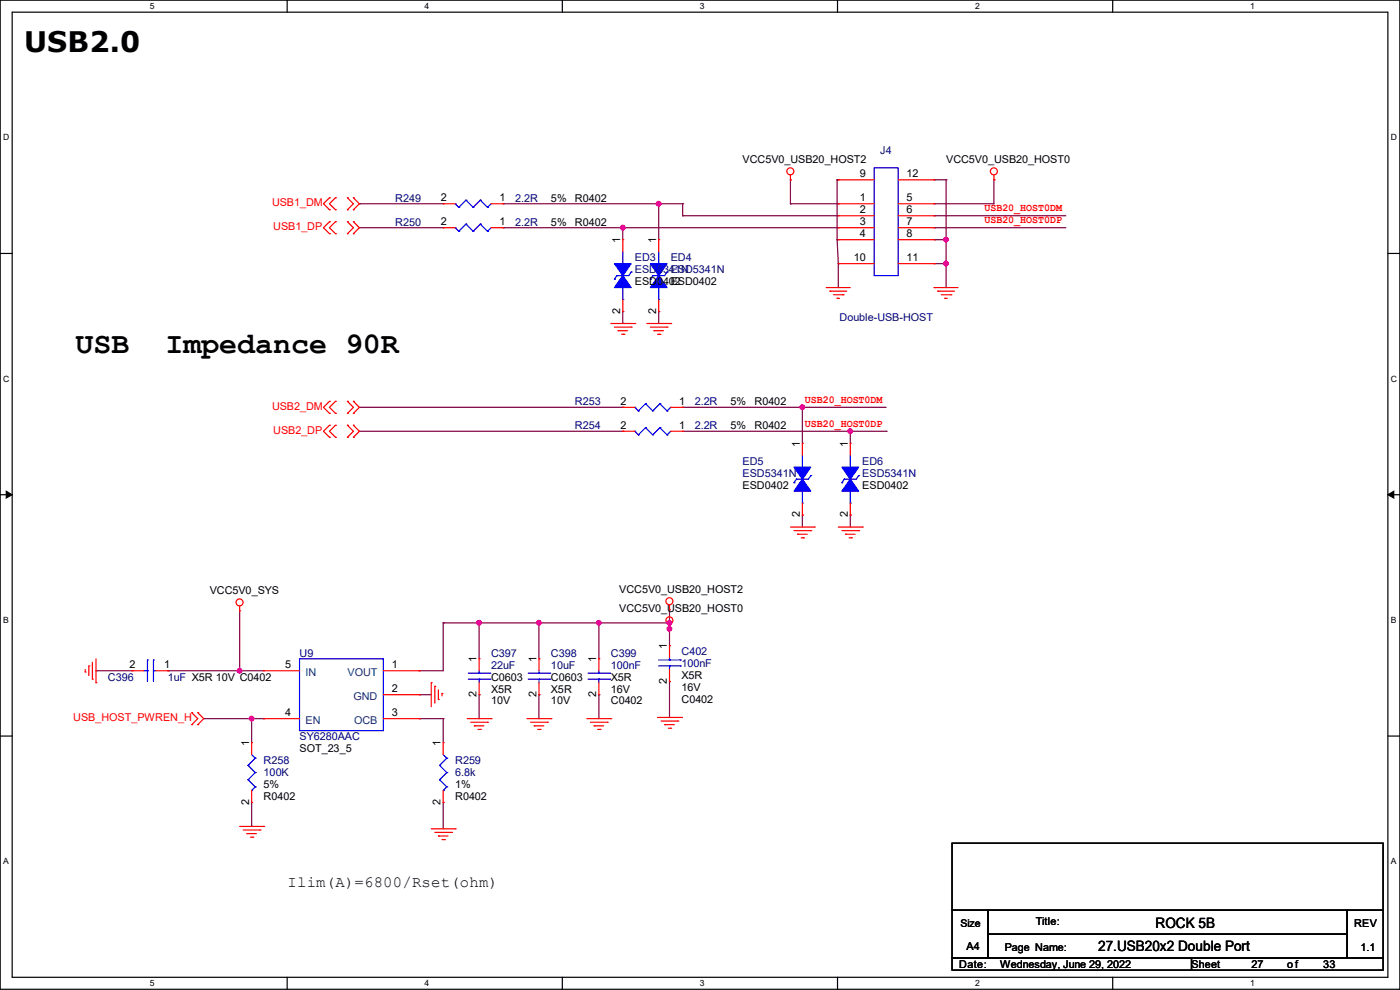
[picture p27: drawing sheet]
<svg xmlns="http://www.w3.org/2000/svg" width="297mm" height="210mm" viewBox="0 0 297 210" stroke-linecap="round" stroke-linejoin="round" font-family="sans-serif">
<defs><g id="words">
<g font-size="6.3">
<text x="16" y="74.9">USB</text>
<text x="35.1" y="74.9">Impedance 90R</text>
</g>
<text font-size="6" x="5.1" y="11.1">USB2.0</text>
<text font-size="3.3" x="61" y="188.1">Ilim(A)=6800/Rset(ohm)</text>
<g font-size="3">
<text x="245.2" y="196.9">ROCK 5B</text>
<text x="233" y="201.7">27.USB20x2 Double Port</text>
</g>
<g font-size="2.3">
<text x="157.5" y="34.6">VCC5V0_USB20_HOST2</text>
<text x="200.7" y="34.6">VCC5V0_USB20_HOST0</text>
<text x="182.4" y="37.6">9</text>
<text x="192.3" y="37.6">12</text>
<text x="93.5" y="42.7">2</text>
<text x="93.5" y="47.8">2</text>
<text x="106" y="42.7">1</text>
<text x="106" y="47.8">1</text>
<text x="116.9" y="42.8">5%</text>
<text x="116.9" y="47.8">5%</text>
<text x="122" y="42.8">R0402</text>
<text x="122" y="47.8">R0402</text>
<text x="182.4" y="42.7">1</text>
<text x="182.4" y="45.2">2</text>
<text x="182.4" y="47.8">3</text>
<text x="192.3" y="42.7">5</text>
<text x="192.3" y="45.2">6</text>
<text x="192.3" y="47.8">7</text>
<text x="131.6" y="51.6" transform="rotate(-90 131.6 51.6)">1</text>
<text x="139.2" y="51.6" transform="rotate(-90 139.2 51.6)">1</text>
<text x="182.4" y="50.3">4</text>
<text x="192.3" y="50.3">8</text>
<text x="181.2" y="55.4">10</text>
<text x="192.3" y="55.4">11</text>
<text x="134.7" y="60.5">ESD0402</text>
<text x="142.3" y="60.5">ESD0402</text>
<text x="131.6" y="66.6" transform="rotate(-90 131.6 66.6)">2</text>
<text x="139.2" y="66.6" transform="rotate(-90 139.2 66.6)">2</text>
<text x="131.6" y="85.9">2</text>
<text x="144.1" y="85.9">1</text>
<text x="155" y="85.9">5%</text>
<text x="160.1" y="85.9">R0402</text>
<text x="131.6" y="90.9">2</text>
<text x="144.1" y="90.9">1</text>
<text x="155" y="91">5%</text>
<text x="160.1" y="91">R0402</text>
<text x="169.7" y="94.8" transform="rotate(-90 169.7 94.8)">1</text>
<text x="179.8" y="94.8" transform="rotate(-90 179.8 94.8)">1</text>
<text x="157.5" y="103.7">ESD0402</text>
<text x="182.9" y="103.7">ESD0402</text>
<text x="169.7" y="109.8" transform="rotate(-90 169.7 109.8)">2</text>
<text x="179.8" y="109.8" transform="rotate(-90 179.8 109.8)">2</text>
<text x="131.4" y="125.8">VCC5V0_USB20_HOST2</text>
<text x="44.5" y="126.1">VCC5V0_SYS</text>
<text x="131.4" y="129.9">VCC5V0_USB20_HOST0</text>
<text x="141.5" y="137.7" transform="rotate(-90 141.5 137.7)">1</text>
<text x="27.5" y="141.7">2</text>
<text x="34.8" y="141.7">1</text>
<text x="60.5" y="141.7">5</text>
<text x="83.1" y="141.7">1</text>
<text x="101.1" y="140.5" transform="rotate(-90 101.1 140.5)">1</text>
<text x="113.8" y="140.5" transform="rotate(-90 113.8 140.5)">1</text>
<text x="126.5" y="140.5" transform="rotate(-90 126.5 140.5)">1</text>
<text x="83.1" y="146.8">2</text>
<text x="101.1" y="147.9" transform="rotate(-90 101.1 147.9)">2</text>
<text x="104.2" y="144.4">C0603</text>
<text x="104.2" y="146.9">X5R</text>
<text x="104.2" y="149.4">10V</text>
<text x="113.8" y="147.9" transform="rotate(-90 113.8 147.9)">2</text>
<text x="116.9" y="144.4">C0603</text>
<text x="116.9" y="146.9">X5R</text>
<text x="116.9" y="149.4">10V</text>
<text x="126.5" y="147.9" transform="rotate(-90 126.5 147.9)">2</text>
<text x="129.6" y="149.4">C0402</text>
<text x="129.6" y="144.4">X5R</text>
<text x="129.6" y="146.9">16V</text>
<text x="141.5" y="145.1" transform="rotate(-90 141.5 145.1)">2</text>
<text x="144.6" y="149.2">C0402</text>
<text x="144.6" y="144.1">X5R</text>
<text x="144.6" y="146.6">16V</text>
<text x="60.5" y="151.9">4</text>
<text x="83.1" y="151.9">3</text>
<text x="52.8" y="158.3" transform="rotate(-90 52.8 158.3)">1</text>
<text x="63.5" y="159.6">SOT_23_5</text>
<text x="93.5" y="158.3" transform="rotate(-90 93.5 158.3)">1</text>
<text x="55.9" y="167.2">5%</text>
<text x="96.6" y="167.2">1%</text>
<text x="52.8" y="170.7" transform="rotate(-90 52.8 170.7)">2</text>
<text x="55.9" y="169.8">R0402</text>
<text x="93.5" y="170.7" transform="rotate(-90 93.5 170.7)">2</text>
<text x="96.6" y="169.8">R0402</text>
<text x="219.7" y="196.2">Title:</text>
<text x="287.3" y="196.7">REV</text>
<text x="205" y="201.5">A4</text>
<text x="213.1" y="201.8">Page Name:</text>
<text x="288.6" y="201.8">1.1</text>
<text x="203.5" y="205.3">Date:</text>
<text x="212.1" y="205.3">Wednesday, June 29, 2022</text>
<text x="252.8" y="205.3">Sheet</text>
<text x="265.5" y="205.3">27</text>
<text x="273.1" y="205.3">of</text>
<text x="280.7" y="205.3">33</text>
</g>
<g font-size="2.3" fill="#000080">
<text x="186.7" y="32.6">J4</text>
<text x="83.9" y="42.8">R249</text>
<text x="83.9" y="47.8">R250</text>
<text x="109.3" y="42.8">2.2R</text>
<text x="109.3" y="47.8">2.2R</text>
<text x="134.7" y="55.5">ED3</text>
<text x="134.7" y="58">ESD5341N</text>
<text x="142.3" y="55.5">ED4</text>
<text x="142.3" y="58">ESD5341N</text>
<text x="178.1" y="68.2">Double-USB-HOST</text>
<text x="122" y="85.9">R253</text>
<text x="147.4" y="85.9">2.2R</text>
<text x="122" y="91">R254</text>
<text x="147.4" y="91">2.2R</text>
<text x="157.5" y="98.6">ED5</text>
<text x="157.5" y="101.2">ESD5341N</text>
<text x="182.9" y="98.6">ED6</text>
<text x="182.9" y="101.2">ESD5341N</text>
<text x="63.5" y="139.3">U9</text>
<text x="104.2" y="139.3">C397</text>
<text x="104.2" y="141.8">22uF</text>
<text x="116.9" y="139.3">C398</text>
<text x="116.9" y="141.8">10uF</text>
<text x="129.6" y="139.3">C399</text>
<text x="129.6" y="141.8">100nF</text>
<text x="144.6" y="139">C402</text>
<text x="144.6" y="141.6">100nF</text>
<text x="22.9" y="144.4">C396</text>
<text x="35.6" y="144.4">1uF X5R 10V C0402</text>
<text x="63.5" y="157.1">SY6280AAC</text>
<text x="55.9" y="162.1">R258</text>
<text x="55.9" y="164.7">100K</text>
<text x="96.6" y="162.1">R259</text>
<text x="96.6" y="164.7">6.8k</text>
</g>
<g font-size="2.3" fill="#f00">
<text x="57.7" y="43.8">USB1_DM</text>
<text x="208.8" y="44.8">USB20_HOST0DM</text>
<text x="208.8" y="47.4">USB20_HOST0DP</text>
<text x="58" y="48.9">USB1_DP</text>
<text x="57.7" y="87">USB2_DM</text>
<text x="170.7" y="85.5">USB20_HOST0DM</text>
<text x="58" y="92">USB2_DP</text>
<text x="170.7" y="90.6">USB20_HOST0DP</text>
<text x="15.5" y="153">USB_HOST_PWREN_H</text>
</g>
<g font-size="2.3" fill="#004080">
<text x="64.8" y="143.3">IN</text>
<text x="73.7" y="143.3">VOUT</text>
<text x="75" y="148.4">GND</text>
<text x="64.8" y="153.5">EN</text>
<text x="75.1" y="153.5">OCB</text>
</g>
<text font-size="2.2" x="203.7" y="196.6">Size</text>
<g font-size="1.8">
<text x="31.8" y="1.9">5</text>
<text x="90.1" y="1.9">4</text>
<text x="148.5" y="1.9">3</text>
<text x="206.8" y="1.9">2</text>
<text x="265.2" y="1.9">1</text>
<text x=".7" y="29.8">D</text>
<text x="295.1" y="29.8">D</text>
<text x=".7" y="80.9">C</text>
<text x="295.1" y="80.9">C</text>
<text x=".7" y="132.1">B</text>
<text x="295.1" y="132.1">B</text>
<text x=".7" y="183.3">A</text>
<text x="295.1" y="183.3">A</text>
<text x="31.8" y="209.2">5</text>
<text x="90.1" y="209.2">4</text>
<text x="148.5" y="209.2">3</text>
<text x="206.8" y="209.2">2</text>
<text x="265.2" y="209.2">1</text>
</g>
</g></defs>
<path d="M0 0h297v209.8h-297zM2.6 2.6h291.8v204.7h-291.8z" fill="none" stroke="#000" stroke-width=".25"/>
<g fill="#fff">
<path d="M31.7 .3h1v2h-1z"/>
<path d="M31.7 207.6h1v2h-1z"/>
</g>
<path d="M60.9 0v2.6M60.9 207.3v2.5" fill="none" stroke="#000" stroke-width=".25"/>
<g fill="#fff">
<path d="M90.1 .3h1v2h-1z"/>
<path d="M90.1 207.6h1v2h-1z"/>
</g>
<path d="M119.3 0v2.6M119.3 207.3v2.5" fill="none" stroke="#000" stroke-width=".25"/>
<g fill="#fff">
<path d="M148.5 .3h.9v2h-.9z"/>
<path d="M148.5 207.6h.9v2h-.9z"/>
</g>
<path d="M177.7 0v2.6M177.7 207.3v2.5" fill="none" stroke="#000" stroke-width=".25"/>
<g fill="#fff">
<path d="M206.8 .3h1v2h-1z"/>
<path d="M206.8 207.6h1v2h-1z"/>
</g>
<path d="M236.1 0v2.6M236.1 207.3v2.5" fill="none" stroke="#000" stroke-width=".25"/>
<g fill="#fff">
<path d="M265.2 .3h1v2h-1z"/>
<path d="M265.2 207.6h1v2h-1z"/>
<path d="M.7 28.2h1.2v1.9h-1.2z"/>
<path d="M295.1 28.2h1.2v1.9h-1.2z"/>
<path d="M.7 79.3h1.2v2h-1.2z"/>
<path d="M295.1 79.3h1.2v2h-1.2z"/>
</g>
<path d="M0 53.8h2.6M294.4 53.8h2.6" fill="none" stroke="#000" stroke-width=".25"/>
<g fill="#fff">
<path d="M.7 130.5h1.2v2h-1.2z"/>
<path d="M295.1 130.5h1.1v2h-1.1z"/>
</g>
<path d="M0 104.9h2.6M294.4 104.9h2.6" fill="none" stroke="#000" stroke-width=".25"/>
<path d="M1.3 104.2l1.3 .7-1.3 .8zM294.4 104.9l1.3-.7v1.5z" fill="#000" stroke="#000" stroke-width=".21"/>
<g fill="#fff">
<path d="M.7 181.7h1.2v2h-1.2z"/>
<path d="M295.1 181.7h1.1v2h-1.1z"/>
</g>
<path d="M0 156.1h2.6M294.4 156.1h2.6M202 178.9h91.4v14.2h-91.4zM202 193.1h7.6v10.1h-7.6zM209.6 193.1h76.2v5.1h-76.2zM209.6 198.2h76.2v5h-76.2zM285.8 193.1h7.6v10.1h-7.6zM202 203.2h50.8v2.6h-50.8zM252.8 203.2h40.6v2.6h-40.6z" fill="none" stroke="#000" stroke-width=".25"/>
<g fill="none" stroke="#800040" stroke-width=".25">
<path d="M167.7 38.1h.1M167.7 38.1v5.1M177.6 38.1h.1M177.6 38.1h.2M177.6 38.1v12.7M198.2 38.1h.1M198.2 38.1h2.5M200.7 38.1h.1M200.7 38.1v22.9M210.9 38.1h.1M210.9 38.1v5.1h-12.7M76.2 43.2h.1"/>
<path d="M76.2 48.3h17.8M76.2 43.2h17.8M94 48.3h.1M106.7 43.2h.1M106.7 48.3h.1M106.7 48.3h71.1M106.7 43.2h38.1M132.1 48.3h.1M132.1 48.3v2.5M139.7 43.2h.1M139.7 43.2v7.6M144.8 45.8h.1"/>
<path d="M144.8 43.2h.1M144.8 45.8h33M144.8 43.2v2.6M167.7 43.2h.1M167.7 43.2h10.1M177.6 50.8h.1M177.6 50.8l.2 5.1M177.6 50.8h.2M177.8 55.9h.1M177.8 55.9v5.1M198.2 50.8h.1M198.2 55.9h.1"/>
<path d="M198.2 43.2h.1M198.2 45.8h.1M198.2 48.3h.1M198.2 48.3h27.9M198.2 50.8h2.5M198.2 45.8h27.9M198.2 55.9h2.5M200.7 50.8h.1M200.7 55.9h.1M132.1 66.1h.1M132.1 66.1v2.5M139.7 66.1h.1"/>
<path d="M139.7 66.1v2.5M76.2 86.4h55.9M76.2 91.5h55.9M132.1 86.4h.1M132.1 91.5h.1M144.8 86.4h.1M144.8 86.4h43.2M144.8 91.5h43.2M170.2 86.4h.1M170.2 86.4v7.6M180.4 91.5h.1M180.4 91.5v2.5"/>
<path d="M188 91.5h.1M170.2 109.3h.1M170.2 109.3v2.5M180.4 109.3h.1M180.4 109.3v2.5M50.8 129.6v12.7M94 132.1h.1M94 132.1h48M94 132.1v10.2h-5.1M101.6 132.1h.1M101.6 132.1v7.6M114.3 132.1h.1"/>
<path d="M114.3 132.1v7.6M127 132.1h.1M127 132.1v7.6M142 133.4h.1M142 132.1h.1M142 136.9h.1M142 129.3v7.6M20.4 142.3h.1M20.4 142.3h7.6M35.6 142.3h.1M35.6 142.3h20.3M43.2 152.4h12.7"/>
<path d="M50.8 142.3h.1M53.4 152.4h.1M53.4 152.4v5.1M55.9 152.4h.1M88.9 142.3h.1M88.9 152.4h.1M88.9 147.4h.1M88.9 152.4h5.1M88.9 147.4h2.6M94 152.4h.1M94 152.4v5.1M101.6 147.4h.1"/>
<path d="M101.6 147.4v5M114.3 147.4h.1M114.3 147.4v5M127 147.4h.1M127 147.4v5M142 144.6h.1M142 144.6v7.6M53.4 175.3h.1M53.4 170.2v5.1M94 170.2h.1M94 170.2v5.6"/>
</g>
<g fill="#f0f" stroke="#f0f" stroke-width=".25">
<circle cx="127" cy="132.1" r=".49"/>
<circle cx="50.8" cy="142.3" r=".49"/>
<circle cx="101.6" cy="132.1" r=".49"/>
<circle cx="139.7" cy="43.2" r=".49"/>
<circle cx="170.2" cy="86.4" r=".49"/>
<circle cx="114.3" cy="132.1" r=".49"/>
<circle cx="53.4" cy="152.4" r=".49"/>
<circle cx="200.7" cy="55.9" r=".49"/>
<circle cx="200.7" cy="50.8" r=".49"/>
<circle cx="132.1" cy="48.3" r=".49"/>
<circle cx="180.4" cy="91.5" r=".49"/>
<circle cx="142" cy="133.4" r=".49"/>
<circle cx="142" cy="132.1" r=".49"/>
</g>
<g fill="none" stroke="#f00" stroke-width=".25">
<path d="M167.7 38.1h.1M167.7 37.1v1M177.8 38.1h.1M177.8 38.1h7.7M190.5 38.1h7.7M198.2 38.1h.1M210.9 38.1h.1M210.9 37.1v1M69.9 49.6h.1M69.9 47h.1M69.9 44.5h.1M69.9 42h.1"/>
<path d="M69.9 47l-1.3 1.3 1.3 1.3M69.9 42l-1.3 1.2 1.3 1.3M71.2 49.6h.1M71.2 47h.1M71.2 44.5h.1M71.2 42h.1M71.2 42l-1.3 1.2 1.3 1.3M71.2 47l-1.3 1.3 1.3 1.3M73.7 49.6h.1M73.7 47h.1M73.7 44.5h.1M73.7 42h.1"/>
<path d="M73.7 47l1.3 1.3-1.3 1.3M73.7 42l1.3 1.2-1.3 1.3M75 47h.1M75 49.6h.1M75 42h.1M75 44.5h.1M75 47l1.2 1.3-1.2 1.3M75 42l1.2 1.2-1.2 1.3M94 43.2h.1M94 48.3h.1M94 43.2h2.6M94 48.3h2.6"/>
<path d="M104.2 43.2h2.5M104.2 48.3h2.5M106.7 43.2h.1M106.7 48.3h.1M132.1 50.8h.1M132.1 50.8v2.6M139.7 50.8h.1M139.7 50.8v2.6M177.8 43.2h.1M177.8 45.8h.1M177.8 48.3h.1M177.8 50.8h.1"/>
<path d="M177.8 55.9h.1M177.8 43.2h7.7M177.8 45.8h7.7M177.8 48.3h7.7M177.8 50.8h7.7M177.8 55.9h7.7M190.5 43.2h7.7M190.5 45.8h7.7M190.5 48.3h7.7M190.5 50.8h7.7M190.5 55.9h7.7M198.2 43.2h.1"/>
<path d="M198.2 45.8h.1M198.2 48.3h.1M198.2 50.8h.1M198.2 55.9h.1M129.6 68.6h5.1M130.3 69.4h3.6M131.1 70.1h.1M131.1 70.1h2M131.9 70.9h.5M132.1 66.1h.1M132.1 63.5v2.6M132.4 70.9h.1"/>
<path d="M133.9 69.4h.1M134.7 68.6h.1M137.2 68.6h5.1M138 69.4h3.5M138.7 70.1h.1M138.7 70.1h2.1M139.5 70.9h.5M139.7 66.1h.1M139.7 63.5v2.6M140 70.9h.1M141.5 69.4h.1M142.3 68.6h.1"/>
<path d="M175.3 61h.1M175.3 61h5.1M176.1 61.8h.1M176.1 61.8h3.5M176.8 62.5h2.1M177.6 63.3h.1M177.6 63.3h.5M178.9 62.5h.1M198.2 61h.1M198.2 61h5M198.9 61.8h.1M198.9 61.8h3.6"/>
<path d="M199.7 62.5h2M200.4 63.3h.1M200.4 63.3h.6M201.7 62.5h.1M69.9 92.8h.1M69.9 90.2h.1M69.9 87.7h.1M69.9 85.1h.1M69.9 90.2l-1.3 1.3 1.3 1.3M69.9 85.1l-1.3 1.3 1.3 1.3M71.2 92.8h.1M71.2 90.2h.1"/>
<path d="M71.2 87.7h.1M71.2 85.1h.1M71.2 85.1l-1.3 1.3 1.3 1.3M71.2 90.2l-1.3 1.3 1.3 1.3M73.7 92.8h.1M73.7 90.2h.1M73.7 87.7h.1M73.7 85.1h.1M73.7 90.2l1.3 1.3-1.3 1.3M73.7 85.1l1.3 1.3-1.3 1.3M75 90.2h.1M75 92.8h.1"/>
<path d="M75 85.1h.1M75 87.7h.1M75 90.2l1.2 1.3-1.2 1.3M75 85.1l1.2 1.3-1.2 1.3M132.1 91.5h.1M132.1 86.4h.1M132.1 91.5h2.6M132.1 86.4h2.6M142.3 91.5h2.5M142.3 86.4h2.5M144.8 91.5h.1M144.8 86.4h.1"/>
<path d="M170.2 94h.1M170.2 94v2.6M180.4 94h.1M180.4 94v2.6M167.7 111.8h5.1M168.4 112.6h3.6M169.2 113.3h.1M169.2 113.3h2M170 114.1h.5M170.2 109.3h.1M170.2 106.7v2.6M170.5 114.1h.1"/>
<path d="M172 112.6h.1M172.8 111.8h.1M177.8 111.8h5.1M178.6 112.6h3.6M179.4 113.3h.1M179.4 113.3h2M180.1 114.1h.5M180.4 109.3h.1M180.4 106.7v2.6M180.6 114.1h.1M182.2 112.6h.1M182.9 111.8h.1"/>
<path d="M20.4 139.7v5.1M50.8 129.6h.1M50.8 128.6v1M101.6 139.7h.1M101.6 139.7v2.6M114.3 139.7h.1M114.3 139.7v2.6M127 139.7h.1M127 139.7v2.6M142 133.4h.1M142 129.3h.1M142 136.9h.1"/>
<path d="M142 128.3v1M142 132.4v1M142 136.9v2.6M18.1 142.5h.1M18.1 142v.5M18.8 141.3h.1M18.8 141.3v2M19.6 144.1h.1M19.6 140.5v3.6M20.4 144.8h.1M28 142.3h.1M28 142.3h2.5"/>
<path d="M33.1 142.3h2.5M35.6 142.3h.1M40.7 151.2h.1M40.7 153.7h.1M40.7 151.2l1.3 1.2-1.3 1.3M42 153.7h.1M42 151.2h.1M42 151.2l1.2 1.2-1.2 1.3M53.4 157.5h.1M53.4 157.5v2.6M55.9 152.4h.1M55.9 142.3h.1"/>
<path d="M55.9 152.4h7.6M55.9 142.3h7.6M81.3 152.4h7.6M81.3 147.4h7.6M81.3 142.3h7.6M88.9 152.4h.1M88.9 147.4h.1M88.9 142.3h.1M91.5 144.8h.1M91.5 144.8v5.1M92.2 145.6h.1M92.2 145.6v3.5"/>
<path d="M93 148.4h.1M93 146.3v2.1M93.8 147.1h.1M93.8 147.1v.5M94 157.5h.1M94 157.5v2.6M99.1 152.4h5.1M99.9 153.2h3.5M100.6 154h.1M100.6 154h2.1M101.4 154.7h.5M101.6 147.4h.1"/>
<path d="M101.6 144.8v2.6M101.9 154.7h.1M103.4 153.2h.1M104.2 152.4h.1M111.8 152.4h5.1M112.6 153.2h3.5M113.3 154h.1M113.3 154h2.1M114.1 154.7h.5M114.3 147.4h.1M114.3 144.8v2.6M114.6 154.7h.1"/>
<path d="M116.1 153.2h.1M116.9 152.4h.1M124.5 152.4h5.1M125.3 153.2h3.5M126 154h.1M126 154h2.1M126.8 154.7h.5M127 147.4h.1M127 144.8v2.6M127.3 154.7h.1M128.8 153.2h.1M129.6 152.4h.1"/>
<path d="M139.5 152.2h5.1M140.3 153h3.5M141 153.7h.1M141 153.7h2M141.8 154.5h.5M142 144.6h.1M142 142v2.6M142.3 154.5h.1M143.8 153h.1M144.6 152.2h.1M50.8 175.3h5.1M51.6 176.1h3.6"/>
<path d="M52.4 176.8h.1M52.4 176.8h2M53.1 177.6h.5M53.4 170.2h.1M53.4 167.7v2.5M53.6 177.6h.1M55.2 176.1h.1M55.9 175.3h.1M91.5 175.8h5.1M92.2 176.6h3.6M93 177.3h.1M93 177.3h2"/>
<path d="M93.8 178.1h.5M94 170.2h.1M94 167.7v2.5M94.3 178.1h.1M95.8 176.6h.1M96.6 175.8h.1"/>
<circle cx="167.7" cy="36.3" r=".74"/>
<circle cx="210.8" cy="36.3" r=".74"/>
<circle cx="50.8" cy="127.8" r=".74"/>
<circle cx="142" cy="127.5" r=".74"/>
<circle cx="142" cy="131.6" r=".74"/>
</g>
<g fill="none" stroke="#00f" stroke-width=".25">
<path d="M185.5 35.6h5v22.9h-5zM96.6 43.2h.1M96.6 48.3h.1M96.6 43.2l.7 .8M96.6 48.3l.7 .8M97.3 44h.1M97.3 49.1h.1M98.8 42.5h.1M98.8 47.5h.1M98.8 42.5l1.6 1.5M98.8 42.5l-1.5 1.5M98.8 47.5l1.6 1.6"/>
<path d="M98.8 47.5l-1.5 1.6M100.4 44h.1M100.4 49.1h.1M101.9 42.5h.1M101.9 47.5h.1M101.9 42.5l1.5 1.5M101.9 42.5l-1.5 1.5M101.9 47.5l1.5 1.6M101.9 47.5l-1.5 1.6M103.4 44h.1M103.4 49.1h.1M104.2 43.2l-.8 .8"/>
<path d="M104.2 48.3l-.8 .8M130.3 59.2h.1M130.9 58.5h.1M130.9 58.5l-.6 .7M132.1 55.9h.1M132.1 53.4v2.5M133.9 57.7h.1M133.9 57.7l-.5 .8h-2.5M138 59.2h.1M138.5 58.5h.1M138.5 58.5l-.5 .7M139.7 55.9h.1"/>
<path d="M139.7 53.4v2.5M141.5 57.7h.1M141.5 57.7l-.5 .8h-2.5M132.1 63.5h.1M132.1 61v2.5M139.7 63.5h.1M139.7 61v2.5M134.7 91.5h.1M134.7 86.4h.1M134.7 91.5l.7 .7M134.7 86.4l.7 .8M135.4 92.2h.1"/>
<path d="M135.4 87.2h.1M136.9 90.7h.1M136.9 85.6h.1M136.9 90.7l1.6 1.5M136.9 90.7l-1.5 1.5M136.9 85.6l1.6 1.6M136.9 85.6l-1.5 1.6M138.5 92.2h.1M138.5 87.2h.1M140 90.7h.1M140 85.6h.1M140 90.7l1.5 1.5"/>
<path d="M140 90.7l-1.5 1.5M140 85.6l1.5 1.6M140 85.6l-1.5 1.6M141.5 92.2h.1M141.5 87.2h.1M142.3 91.5l-.8 .7M142.3 86.4l-.8 .8M170.2 99.1h.1M170.2 96.6v2.5M180.4 99.1h.1M180.4 96.6v2.5M168.4 102.4h.1"/>
<path d="M169 101.6h.1M169 101.6l-.6 .8M170.2 106.7h.1M170.2 104.2v2.5M172 100.9h.1M172 100.9l-.5 .7h-2.5M178.6 102.4h.1M179.1 101.6h.1M179.1 101.6l-.5 .8M180.4 106.7h.1M180.4 104.2v2.5M182.2 100.9h.1"/>
<path d="M182.2 100.9l-.5 .7h-2.6M31.3 140h.1M31.3 140v4.6M32.6 140h.1M32.6 140v4.6M63.5 139.7h17.8v15.3h-17.8zM139.7 140h4.6M142 140h.1M142 139.5v.5M144.3 140h.1M30.5 142.3h.8M31.3 142.3h.1"/>
<path d="M32.6 142.3h.1M32.6 142.3h.5M99.4 144.1h4.5M99.4 142.8h4.5M101.6 142.8h.1M101.6 144.1h.1M101.6 142.3v.5M101.6 144.1v.7M103.9 144.1h.1M103.9 142.8h.1M112.1 144.1h4.5M112.1 142.8h4.5"/>
<path d="M114.3 142.8h.1M114.3 144.1h.1M114.3 142.3v.5M114.3 144.1v.7M116.6 144.1h.1M116.6 142.8h.1M124.8 144.1h4.5M124.8 142.8h4.5M127 142.8h.1M127 144.1h.1M127 142.3v.5M127 144.1v.7"/>
<path d="M129.3 144.1h.1M129.3 142.8h.1M139.7 141.3h4.6M142 141.3h.1M142 141.3v.7M144.3 141.3h.1M52.6 162.3h.1M52.6 165.4h.1M52.6 162.3l1.5 1.6M52.6 165.4l1.5 1.5M53.4 167.7h.1M53.4 160.1l.7 .7"/>
<path d="M54.1 160.8h.1M54.1 163.9h.1M54.1 166.9h.1M54.1 160.8l-1.5 1.5M54.1 163.9l-1.5 1.5M54.1 166.9l-.7 .8M93.3 162.3h.1M93.3 165.4h.1M93.3 162.3l1.5 1.6M93.3 165.4l1.5 1.5M94 167.7h.1M94 160.1l.8 .7"/>
<path d="M94.8 160.8h.1M94.8 163.9h.1M94.8 166.9h.1M94.8 160.8l-1.5 1.5M94.8 163.9l-1.5 1.5M94.8 166.9l-.8 .8"/>
</g>
<g fill="#00f" stroke="#00f" stroke-width=".25">
<path d="M168.4 99.1h3.6l-1.8 2.5z" fill-rule="evenodd"/>
<path d="M170.2 101.6l1.8 2.6h-3.6z" fill-rule="evenodd"/>
<path d="M178.6 99.1h3.6l-1.8 2.5z" fill-rule="evenodd"/>
<path d="M180.4 101.6l1.8 2.6h-3.6z" fill-rule="evenodd"/>
<path d="M138 55.9h3.5l-1.8 2.6z" fill-rule="evenodd"/>
<path d="M139.7 58.5l1.8 2.5h-3.5z" fill-rule="evenodd"/>
<path d="M130.3 55.9h3.6l-1.8 2.6z" fill-rule="evenodd"/>
<path d="M132.1 58.5l1.8 2.5h-3.6z" fill-rule="evenodd"/>
</g>
<use href="#words"/>
</svg>
